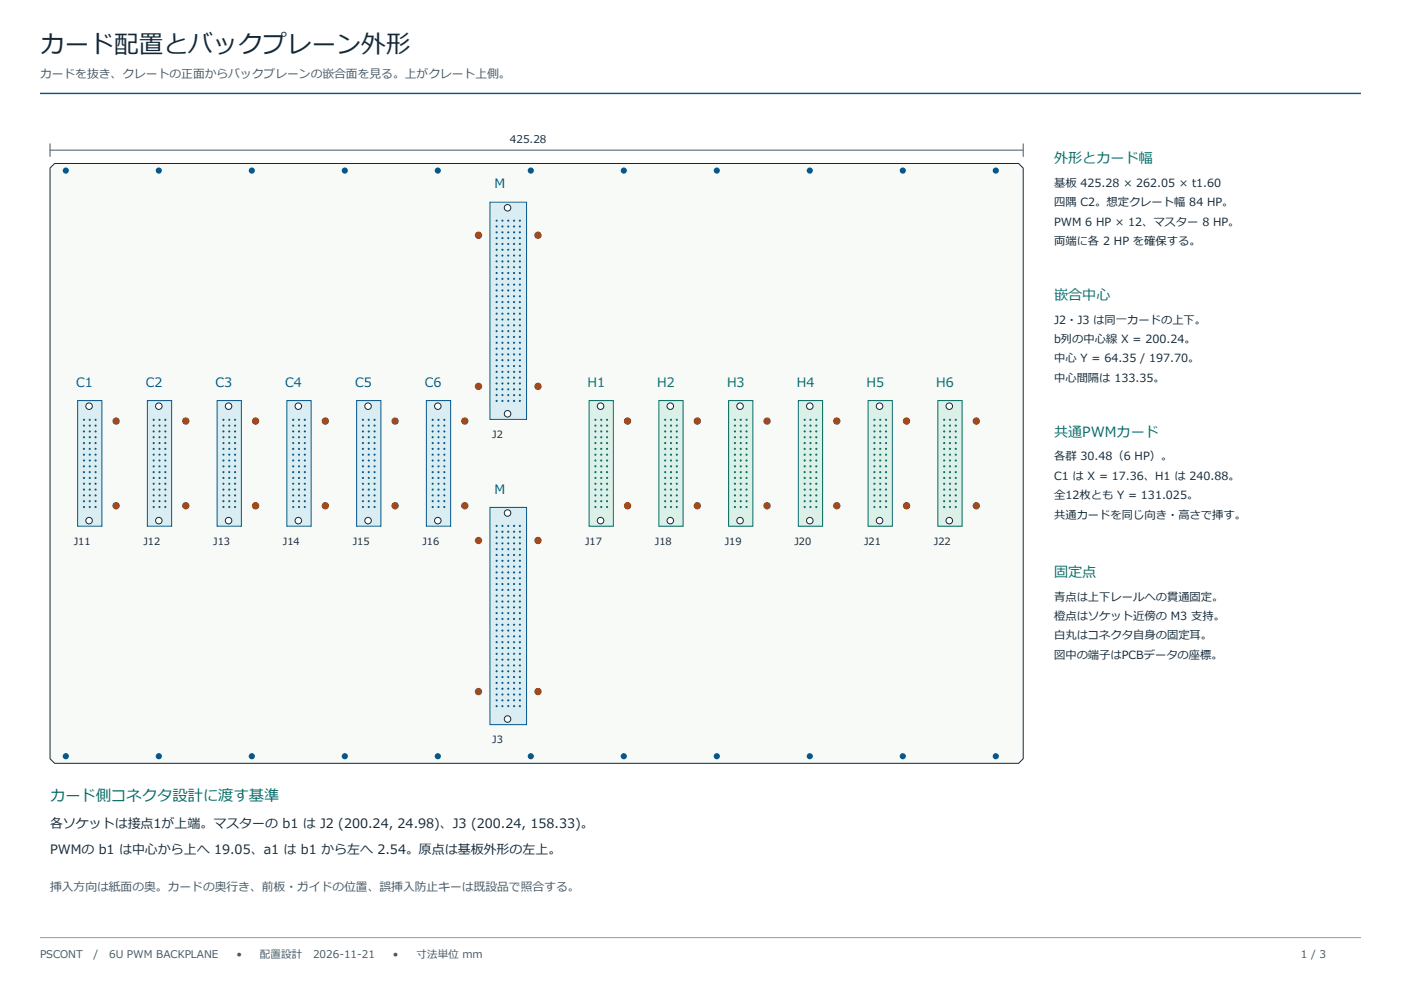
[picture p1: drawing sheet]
<svg xmlns="http://www.w3.org/2000/svg" width="420mm" height="297mm" viewBox="0 0 420 297" stroke-linecap="round" stroke-linejoin="round" font-family="sans-serif">
<defs><g id="words">
<text font-size="7.4" fill="#142938" x="12" y="16">カード配置とバックプレーン外形</text>
<text font-size="4.6" fill="#086e63" x="15" y="240">カード側コネクタ設計に渡す基準</text>
<g font-size="4.2" fill="#086e63">
<text x="316" y="49">外形とカード幅</text>
<text x="316" y="90">嵌合中心</text>
<text x="316" y="131">共通PWMカード</text>
<text x="316" y="173">固定点</text>
</g>
<g font-size="3.9" fill="#08578c">
<text x="148.2" y="56.5">M</text>
<text x="22.8" y="115.9">C1</text>
<text x="43.7" y="115.9">C2</text>
<text x="64.6" y="115.9">C3</text>
<text x="85.5" y="115.9">C4</text>
<text x="106.4" y="115.9">C5</text>
<text x="127.3" y="115.9">C6</text>
<text x="148.2" y="148">M</text>
</g>
<g font-size="3.9" fill="#086e63">
<text x="176.1" y="115.9">H1</text>
<text x="197" y="115.9">H2</text>
<text x="217.9" y="115.9">H3</text>
<text x="238.9" y="115.9">H4</text>
<text x="259.8" y="115.9">H5</text>
<text x="280.7" y="115.9">H6</text>
</g>
<g font-size="3.9" fill="#142938">
<text x="15" y="248">各ソケットは接点1が上端。マスターの b1 は J2 (200.24, 24.98)、J3 (200.24, 158.33)。</text>
<text x="15" y="256">PWMの b1 は中心から上へ 19.05、a1 は b1 から左へ 2.54。原点は基板外形の左上。</text>
</g>
<g font-size="3.5" fill="#455966">
<text x="12" y="23.5">カードを抜き、クレートの正面からバックプレーンの嵌合面を見る。上がクレート上側。</text>
<text x="15" y="267">挿入方向は紙面の奥。カードの奥行き、前板・ガイドの位置、誤挿入防止キーは既設品で照合する。</text>
</g>
<g font-size="3.4" fill="#142938">
<text x="316" y="56">基板 425.28 × 262.05 × t1.60</text>
<text x="316" y="61.8">四隅 C2。想定クレート幅 84 HP。</text>
<text x="316" y="67.6">PWM 6 HP × 12、マスター 8 HP。</text>
<text x="316" y="73.4">両端に各 2 HP を確保する。</text>
<text x="316" y="97">J2・J3 は同一カードの上下。</text>
<text x="316" y="102.8">b列の中心線 X = 200.24。</text>
<text x="316" y="108.6">中心 Y = 64.35 / 197.70。</text>
<text x="316" y="114.4">中心間隔は 133.35。</text>
<text x="316" y="138">各群 30.48（6 HP）。</text>
<text x="316" y="143.8">C1 は X = 17.36、H1 は 240.88。</text>
<text x="316" y="149.6">全12枚とも Y = 131.025。</text>
<text x="316" y="155.4">共通カードを同じ向き・高さで挿す。</text>
<text x="316" y="180">青点は上下レールへの貫通固定。</text>
<text x="316" y="185.8">橙点はソケット近傍の M3 支持。</text>
<text x="316" y="191.6">白丸はコネクタ自身の固定耳。</text>
<text x="316" y="197.4">図中の端子はPCBデータの座標。</text>
</g>
<text font-size="3.2" fill="#142938" x="152.9" y="43">425.28</text>
<g font-size="3.2" fill="#455966">
<text x="12" y="287">PSCONT</text>
<text x="28.1" y="287">/</text>
<text x="32.7" y="287">6U PWM BACKPLANE</text>
<text x="70.9" y="287">•</text>
<text x="77.9" y="287">配置設計</text>
<text x="93.9" y="287">2026‒11‒21</text>
<text x="117.8" y="287">•</text>
<text x="124.9" y="287">寸法単位 mm</text>
<text x="390" y="287">1 / 3</text>
</g>
<g font-size="3" fill="#142938">
<text x="147.6" y="131.2">J2</text>
<text x="22.1" y="163.2">J11</text>
<text x="43" y="163.2">J12</text>
<text x="63.9" y="163.2">J13</text>
<text x="84.8" y="163.2">J14</text>
<text x="105.7" y="163.2">J15</text>
<text x="126.7" y="163.2">J16</text>
<text x="175.4" y="163.2">J17</text>
<text x="196.4" y="163.2">J18</text>
<text x="217.3" y="163.2">J19</text>
<text x="238.2" y="163.2">J20</text>
<text x="259.1" y="163.2">J21</text>
<text x="280" y="163.2">J22</text>
<text x="147.6" y="222.7">J3</text>
</g>
</g></defs>
<path d="M12 28h396" fill="none" stroke="#08578c" stroke-width=".42"/>
<path d="M12 281h396" fill="none" stroke="#8c9ea3" stroke-width=".3"/>
<path d="M15 50.4l1.4-1.4h289l1.3 1.4v177l-1.3 1.4h-289l-1.4-1.4z" fill="#f7faf7" stroke="#142938" stroke-width=".3"/>
<path d="M15 45h291.7M15 43v4M306.7 43v4" fill="none" stroke="#455966" stroke-width=".3"/>
<g fill="#08578c">
<circle cx="19.7" cy="51.1" r=".93"/>
<circle cx="19.7" cy="226.6" r=".93"/>
<circle cx="47.6" cy="51.1" r=".93"/>
<circle cx="47.6" cy="226.6" r=".93"/>
<circle cx="75.5" cy="51.1" r=".93"/>
<circle cx="75.5" cy="226.6" r=".93"/>
<circle cx="103.4" cy="51.1" r=".93"/>
<circle cx="103.4" cy="226.6" r=".93"/>
<circle cx="131.2" cy="51.1" r=".93"/>
<circle cx="131.2" cy="226.6" r=".93"/>
<circle cx="159.1" cy="51.1" r=".93"/>
<circle cx="159.1" cy="226.6" r=".93"/>
<circle cx="187" cy="51.1" r=".93"/>
<circle cx="187" cy="226.6" r=".93"/>
<circle cx="214.9" cy="51.1" r=".93"/>
<circle cx="214.9" cy="226.6" r=".93"/>
<circle cx="242.8" cy="51.1" r=".93"/>
<circle cx="242.8" cy="226.6" r=".93"/>
<circle cx="270.6" cy="51.1" r=".93"/>
<circle cx="270.6" cy="226.6" r=".93"/>
<circle cx="298.5" cy="51.1" r=".93"/>
<circle cx="298.5" cy="226.6" r=".93"/>
</g>
<g fill="#a64514">
<circle cx="34.8" cy="126.2" r="1.1"/>
<circle cx="34.8" cy="151.6" r="1.1"/>
<circle cx="55.7" cy="126.2" r="1.1"/>
<circle cx="55.7" cy="151.6" r="1.1"/>
<circle cx="76.6" cy="126.2" r="1.1"/>
<circle cx="76.6" cy="151.6" r="1.1"/>
<circle cx="97.5" cy="126.2" r="1.1"/>
<circle cx="97.5" cy="151.6" r="1.1"/>
<circle cx="118.4" cy="126.2" r="1.1"/>
<circle cx="118.4" cy="151.6" r="1.1"/>
<circle cx="139.3" cy="126.2" r="1.1"/>
<circle cx="139.3" cy="151.6" r="1.1"/>
<circle cx="188.1" cy="126.2" r="1.1"/>
<circle cx="188.1" cy="151.6" r="1.1"/>
<circle cx="209" cy="126.2" r="1.1"/>
<circle cx="209" cy="151.6" r="1.1"/>
<circle cx="230" cy="126.2" r="1.1"/>
<circle cx="230" cy="151.6" r="1.1"/>
<circle cx="250.9" cy="126.2" r="1.1"/>
<circle cx="250.9" cy="151.6" r="1.1"/>
<circle cx="271.8" cy="126.2" r="1.1"/>
<circle cx="271.8" cy="151.6" r="1.1"/>
<circle cx="292.7" cy="126.2" r="1.1"/>
<circle cx="292.7" cy="151.6" r="1.1"/>
<circle cx="143.4" cy="70.5" r="1.1"/>
<circle cx="143.4" cy="115.8" r="1.1"/>
<circle cx="161.3" cy="70.5" r="1.1"/>
<circle cx="161.3" cy="115.8" r="1.1"/>
<circle cx="143.4" cy="162" r="1.1"/>
<circle cx="143.4" cy="207.3" r="1.1"/>
<circle cx="161.3" cy="162" r="1.1"/>
<circle cx="161.3" cy="207.3" r="1.1"/>
</g>
<path d="M23.3 120.1h7.2v37.6h-7.2z" fill="#d9edf2" stroke="#08578c" stroke-width=".3"/>
<g fill="#08578c">
<circle cx="25.2" cy="125.8" r=".32"/>
<circle cx="25.2" cy="127.6" r=".32"/>
<circle cx="25.2" cy="129.3" r=".32"/>
<circle cx="25.2" cy="131" r=".32"/>
<circle cx="25.2" cy="132.8" r=".32"/>
<circle cx="25.2" cy="134.5" r=".32"/>
<circle cx="25.2" cy="136.3" r=".32"/>
<circle cx="25.2" cy="138" r=".32"/>
<circle cx="25.2" cy="139.8" r=".32"/>
<circle cx="25.2" cy="141.5" r=".32"/>
<circle cx="25.2" cy="143.2" r=".32"/>
<circle cx="25.2" cy="145" r=".32"/>
<circle cx="25.2" cy="146.7" r=".32"/>
<circle cx="25.2" cy="148.5" r=".32"/>
<circle cx="25.2" cy="150.2" r=".32"/>
<circle cx="25.2" cy="152" r=".32"/>
<circle cx="26.9" cy="125.8" r=".32"/>
<circle cx="26.9" cy="127.6" r=".32"/>
<circle cx="26.9" cy="129.3" r=".32"/>
<circle cx="26.9" cy="131" r=".32"/>
<circle cx="26.9" cy="132.8" r=".32"/>
<circle cx="26.9" cy="134.5" r=".32"/>
<circle cx="26.9" cy="136.3" r=".32"/>
<circle cx="26.9" cy="138" r=".32"/>
<circle cx="26.9" cy="139.8" r=".32"/>
<circle cx="26.9" cy="141.5" r=".32"/>
<circle cx="26.9" cy="143.2" r=".32"/>
<circle cx="26.9" cy="145" r=".32"/>
<circle cx="26.9" cy="146.7" r=".32"/>
<circle cx="26.9" cy="148.5" r=".32"/>
<circle cx="26.9" cy="150.2" r=".32"/>
<circle cx="26.9" cy="152" r=".32"/>
<circle cx="28.7" cy="125.8" r=".32"/>
<circle cx="28.7" cy="127.6" r=".32"/>
<circle cx="28.7" cy="129.3" r=".32"/>
<circle cx="28.7" cy="131" r=".32"/>
<circle cx="28.7" cy="132.8" r=".32"/>
<circle cx="28.7" cy="134.5" r=".32"/>
<circle cx="28.7" cy="136.3" r=".32"/>
<circle cx="28.7" cy="138" r=".32"/>
<circle cx="28.7" cy="139.8" r=".32"/>
<circle cx="28.7" cy="141.5" r=".32"/>
<circle cx="28.7" cy="143.2" r=".32"/>
<circle cx="28.7" cy="145" r=".32"/>
<circle cx="28.7" cy="146.7" r=".32"/>
<circle cx="28.7" cy="148.5" r=".32"/>
<circle cx="28.7" cy="150.2" r=".32"/>
<circle cx="28.7" cy="152" r=".32"/>
</g>
<path d="M44.2 120.1h7.3v37.6h-7.3z" fill="#d9edf2" stroke="#08578c" stroke-width=".3"/>
<g fill="#08578c">
<circle cx="46.1" cy="125.8" r=".32"/>
<circle cx="46.1" cy="127.6" r=".32"/>
<circle cx="46.1" cy="129.3" r=".32"/>
<circle cx="46.1" cy="131" r=".32"/>
<circle cx="46.1" cy="132.8" r=".32"/>
<circle cx="46.1" cy="134.5" r=".32"/>
<circle cx="46.1" cy="136.3" r=".32"/>
<circle cx="46.1" cy="138" r=".32"/>
<circle cx="46.1" cy="139.8" r=".32"/>
<circle cx="46.1" cy="141.5" r=".32"/>
<circle cx="46.1" cy="143.2" r=".32"/>
<circle cx="46.1" cy="145" r=".32"/>
<circle cx="46.1" cy="146.7" r=".32"/>
<circle cx="46.1" cy="148.5" r=".32"/>
<circle cx="46.1" cy="150.2" r=".32"/>
<circle cx="46.1" cy="152" r=".32"/>
<circle cx="47.8" cy="125.8" r=".32"/>
<circle cx="47.8" cy="127.6" r=".32"/>
<circle cx="47.8" cy="129.3" r=".32"/>
<circle cx="47.8" cy="131" r=".32"/>
<circle cx="47.8" cy="132.8" r=".32"/>
<circle cx="47.8" cy="134.5" r=".32"/>
<circle cx="47.8" cy="136.3" r=".32"/>
<circle cx="47.8" cy="138" r=".32"/>
<circle cx="47.8" cy="139.8" r=".32"/>
<circle cx="47.8" cy="141.5" r=".32"/>
<circle cx="47.8" cy="143.2" r=".32"/>
<circle cx="47.8" cy="145" r=".32"/>
<circle cx="47.8" cy="146.7" r=".32"/>
<circle cx="47.8" cy="148.5" r=".32"/>
<circle cx="47.8" cy="150.2" r=".32"/>
<circle cx="47.8" cy="152" r=".32"/>
<circle cx="49.6" cy="125.8" r=".32"/>
<circle cx="49.6" cy="127.6" r=".32"/>
<circle cx="49.6" cy="129.3" r=".32"/>
<circle cx="49.6" cy="131" r=".32"/>
<circle cx="49.6" cy="132.8" r=".32"/>
<circle cx="49.6" cy="134.5" r=".32"/>
<circle cx="49.6" cy="136.3" r=".32"/>
<circle cx="49.6" cy="138" r=".32"/>
<circle cx="49.6" cy="139.8" r=".32"/>
<circle cx="49.6" cy="141.5" r=".32"/>
<circle cx="49.6" cy="143.2" r=".32"/>
<circle cx="49.6" cy="145" r=".32"/>
<circle cx="49.6" cy="146.7" r=".32"/>
<circle cx="49.6" cy="148.5" r=".32"/>
<circle cx="49.6" cy="150.2" r=".32"/>
<circle cx="49.6" cy="152" r=".32"/>
</g>
<path d="M65.1 120.1h7.3v37.6h-7.3z" fill="#d9edf2" stroke="#08578c" stroke-width=".3"/>
<g fill="#08578c">
<circle cx="67" cy="125.8" r=".32"/>
<circle cx="67" cy="127.6" r=".32"/>
<circle cx="67" cy="129.3" r=".32"/>
<circle cx="67" cy="131" r=".32"/>
<circle cx="67" cy="132.8" r=".32"/>
<circle cx="67" cy="134.5" r=".32"/>
<circle cx="67" cy="136.3" r=".32"/>
<circle cx="67" cy="138" r=".32"/>
<circle cx="67" cy="139.8" r=".32"/>
<circle cx="67" cy="141.5" r=".32"/>
<circle cx="67" cy="143.2" r=".32"/>
<circle cx="67" cy="145" r=".32"/>
<circle cx="67" cy="146.7" r=".32"/>
<circle cx="67" cy="148.5" r=".32"/>
<circle cx="67" cy="150.2" r=".32"/>
<circle cx="67" cy="152" r=".32"/>
<circle cx="68.7" cy="125.8" r=".32"/>
<circle cx="68.7" cy="127.6" r=".32"/>
<circle cx="68.7" cy="129.3" r=".32"/>
<circle cx="68.7" cy="131" r=".32"/>
<circle cx="68.7" cy="132.8" r=".32"/>
<circle cx="68.7" cy="134.5" r=".32"/>
<circle cx="68.7" cy="136.3" r=".32"/>
<circle cx="68.7" cy="138" r=".32"/>
<circle cx="68.7" cy="139.8" r=".32"/>
<circle cx="68.7" cy="141.5" r=".32"/>
<circle cx="68.7" cy="143.2" r=".32"/>
<circle cx="68.7" cy="145" r=".32"/>
<circle cx="68.7" cy="146.7" r=".32"/>
<circle cx="68.7" cy="148.5" r=".32"/>
<circle cx="68.7" cy="150.2" r=".32"/>
<circle cx="68.7" cy="152" r=".32"/>
<circle cx="70.5" cy="125.8" r=".32"/>
<circle cx="70.5" cy="127.6" r=".32"/>
<circle cx="70.5" cy="129.3" r=".32"/>
<circle cx="70.5" cy="131" r=".32"/>
<circle cx="70.5" cy="132.8" r=".32"/>
<circle cx="70.5" cy="134.5" r=".32"/>
<circle cx="70.5" cy="136.3" r=".32"/>
<circle cx="70.5" cy="138" r=".32"/>
<circle cx="70.5" cy="139.8" r=".32"/>
<circle cx="70.5" cy="141.5" r=".32"/>
<circle cx="70.5" cy="143.2" r=".32"/>
<circle cx="70.5" cy="145" r=".32"/>
<circle cx="70.5" cy="146.7" r=".32"/>
<circle cx="70.5" cy="148.5" r=".32"/>
<circle cx="70.5" cy="150.2" r=".32"/>
<circle cx="70.5" cy="152" r=".32"/>
</g>
<path d="M86 120.1h7.3v37.6h-7.3z" fill="#d9edf2" stroke="#08578c" stroke-width=".3"/>
<g fill="#08578c">
<circle cx="87.9" cy="125.8" r=".32"/>
<circle cx="87.9" cy="127.6" r=".32"/>
<circle cx="87.9" cy="129.3" r=".32"/>
<circle cx="87.9" cy="131" r=".32"/>
<circle cx="87.9" cy="132.8" r=".32"/>
<circle cx="87.9" cy="134.5" r=".32"/>
<circle cx="87.9" cy="136.3" r=".32"/>
<circle cx="87.9" cy="138" r=".32"/>
<circle cx="87.9" cy="139.8" r=".32"/>
<circle cx="87.9" cy="141.5" r=".32"/>
<circle cx="87.9" cy="143.2" r=".32"/>
<circle cx="87.9" cy="145" r=".32"/>
<circle cx="87.9" cy="146.7" r=".32"/>
<circle cx="87.9" cy="148.5" r=".32"/>
<circle cx="87.9" cy="150.2" r=".32"/>
<circle cx="87.9" cy="152" r=".32"/>
<circle cx="89.6" cy="125.8" r=".32"/>
<circle cx="89.6" cy="127.6" r=".32"/>
<circle cx="89.6" cy="129.3" r=".32"/>
<circle cx="89.6" cy="131" r=".32"/>
<circle cx="89.6" cy="132.8" r=".32"/>
<circle cx="89.6" cy="134.5" r=".32"/>
<circle cx="89.6" cy="136.3" r=".32"/>
<circle cx="89.6" cy="138" r=".32"/>
<circle cx="89.6" cy="139.8" r=".32"/>
<circle cx="89.6" cy="141.5" r=".32"/>
<circle cx="89.6" cy="143.2" r=".32"/>
<circle cx="89.6" cy="145" r=".32"/>
<circle cx="89.6" cy="146.7" r=".32"/>
<circle cx="89.6" cy="148.5" r=".32"/>
<circle cx="89.6" cy="150.2" r=".32"/>
<circle cx="89.6" cy="152" r=".32"/>
<circle cx="91.4" cy="125.8" r=".32"/>
<circle cx="91.4" cy="127.6" r=".32"/>
<circle cx="91.4" cy="129.3" r=".32"/>
<circle cx="91.4" cy="131" r=".32"/>
<circle cx="91.4" cy="132.8" r=".32"/>
<circle cx="91.4" cy="134.5" r=".32"/>
<circle cx="91.4" cy="136.3" r=".32"/>
<circle cx="91.4" cy="138" r=".32"/>
<circle cx="91.4" cy="139.8" r=".32"/>
<circle cx="91.4" cy="141.5" r=".32"/>
<circle cx="91.4" cy="143.2" r=".32"/>
<circle cx="91.4" cy="145" r=".32"/>
<circle cx="91.4" cy="146.7" r=".32"/>
<circle cx="91.4" cy="148.5" r=".32"/>
<circle cx="91.4" cy="150.2" r=".32"/>
<circle cx="91.4" cy="152" r=".32"/>
</g>
<path d="M106.9 120.1h7.3v37.6h-7.3z" fill="#d9edf2" stroke="#08578c" stroke-width=".3"/>
<g fill="#08578c">
<circle cx="108.8" cy="125.8" r=".32"/>
<circle cx="108.8" cy="127.6" r=".32"/>
<circle cx="108.8" cy="129.3" r=".32"/>
<circle cx="108.8" cy="131" r=".32"/>
<circle cx="108.8" cy="132.8" r=".32"/>
<circle cx="108.8" cy="134.5" r=".32"/>
<circle cx="108.8" cy="136.3" r=".32"/>
<circle cx="108.8" cy="138" r=".32"/>
<circle cx="108.8" cy="139.8" r=".32"/>
<circle cx="108.8" cy="141.5" r=".32"/>
<circle cx="108.8" cy="143.2" r=".32"/>
<circle cx="108.8" cy="145" r=".32"/>
<circle cx="108.8" cy="146.7" r=".32"/>
<circle cx="108.8" cy="148.5" r=".32"/>
<circle cx="108.8" cy="150.2" r=".32"/>
<circle cx="108.8" cy="152" r=".32"/>
<circle cx="110.5" cy="125.8" r=".32"/>
<circle cx="110.5" cy="127.6" r=".32"/>
<circle cx="110.5" cy="129.3" r=".32"/>
<circle cx="110.5" cy="131" r=".32"/>
<circle cx="110.5" cy="132.8" r=".32"/>
<circle cx="110.5" cy="134.5" r=".32"/>
<circle cx="110.5" cy="136.3" r=".32"/>
<circle cx="110.5" cy="138" r=".32"/>
<circle cx="110.5" cy="139.8" r=".32"/>
<circle cx="110.5" cy="141.5" r=".32"/>
<circle cx="110.5" cy="143.2" r=".32"/>
<circle cx="110.5" cy="145" r=".32"/>
<circle cx="110.5" cy="146.7" r=".32"/>
<circle cx="110.5" cy="148.5" r=".32"/>
<circle cx="110.5" cy="150.2" r=".32"/>
<circle cx="110.5" cy="152" r=".32"/>
<circle cx="112.3" cy="125.8" r=".32"/>
<circle cx="112.3" cy="127.6" r=".32"/>
<circle cx="112.3" cy="129.3" r=".32"/>
<circle cx="112.3" cy="131" r=".32"/>
<circle cx="112.3" cy="132.8" r=".32"/>
<circle cx="112.3" cy="134.5" r=".32"/>
<circle cx="112.3" cy="136.3" r=".32"/>
<circle cx="112.3" cy="138" r=".32"/>
<circle cx="112.3" cy="139.8" r=".32"/>
<circle cx="112.3" cy="141.5" r=".32"/>
<circle cx="112.3" cy="143.2" r=".32"/>
<circle cx="112.3" cy="145" r=".32"/>
<circle cx="112.3" cy="146.7" r=".32"/>
<circle cx="112.3" cy="148.5" r=".32"/>
<circle cx="112.3" cy="150.2" r=".32"/>
<circle cx="112.3" cy="152" r=".32"/>
</g>
<path d="M127.8 120.1h7.3v37.6h-7.3z" fill="#d9edf2" stroke="#08578c" stroke-width=".3"/>
<g fill="#08578c">
<circle cx="129.7" cy="125.8" r=".32"/>
<circle cx="129.7" cy="127.6" r=".32"/>
<circle cx="129.7" cy="129.3" r=".32"/>
<circle cx="129.7" cy="131" r=".32"/>
<circle cx="129.7" cy="132.8" r=".32"/>
<circle cx="129.7" cy="134.5" r=".32"/>
<circle cx="129.7" cy="136.3" r=".32"/>
<circle cx="129.7" cy="138" r=".32"/>
<circle cx="129.7" cy="139.8" r=".32"/>
<circle cx="129.7" cy="141.5" r=".32"/>
<circle cx="129.7" cy="143.2" r=".32"/>
<circle cx="129.7" cy="145" r=".32"/>
<circle cx="129.7" cy="146.7" r=".32"/>
<circle cx="129.7" cy="148.5" r=".32"/>
<circle cx="129.7" cy="150.2" r=".32"/>
<circle cx="129.7" cy="152" r=".32"/>
<circle cx="131.5" cy="125.8" r=".32"/>
<circle cx="131.5" cy="127.6" r=".32"/>
<circle cx="131.5" cy="129.3" r=".32"/>
<circle cx="131.5" cy="131" r=".32"/>
<circle cx="131.5" cy="132.8" r=".32"/>
<circle cx="131.5" cy="134.5" r=".32"/>
<circle cx="131.5" cy="136.3" r=".32"/>
<circle cx="131.5" cy="138" r=".32"/>
<circle cx="131.5" cy="139.8" r=".32"/>
<circle cx="131.5" cy="141.5" r=".32"/>
<circle cx="131.5" cy="143.2" r=".32"/>
<circle cx="131.5" cy="145" r=".32"/>
<circle cx="131.5" cy="146.7" r=".32"/>
<circle cx="131.5" cy="148.5" r=".32"/>
<circle cx="131.5" cy="150.2" r=".32"/>
<circle cx="131.5" cy="152" r=".32"/>
<circle cx="133.2" cy="125.8" r=".32"/>
<circle cx="133.2" cy="127.6" r=".32"/>
<circle cx="133.2" cy="129.3" r=".32"/>
<circle cx="133.2" cy="131" r=".32"/>
<circle cx="133.2" cy="132.8" r=".32"/>
<circle cx="133.2" cy="134.5" r=".32"/>
<circle cx="133.2" cy="136.3" r=".32"/>
<circle cx="133.2" cy="138" r=".32"/>
<circle cx="133.2" cy="139.8" r=".32"/>
<circle cx="133.2" cy="141.5" r=".32"/>
<circle cx="133.2" cy="143.2" r=".32"/>
<circle cx="133.2" cy="145" r=".32"/>
<circle cx="133.2" cy="146.7" r=".32"/>
<circle cx="133.2" cy="148.5" r=".32"/>
<circle cx="133.2" cy="150.2" r=".32"/>
<circle cx="133.2" cy="152" r=".32"/>
</g>
<path d="M176.6 120.1h7.3v37.6h-7.3z" fill="#dbf0e6" stroke="#086e63" stroke-width=".3"/>
<g fill="#086e63">
<circle cx="178.5" cy="125.8" r=".32"/>
<circle cx="178.5" cy="127.6" r=".32"/>
<circle cx="178.5" cy="129.3" r=".32"/>
<circle cx="178.5" cy="131" r=".32"/>
<circle cx="178.5" cy="132.8" r=".32"/>
<circle cx="178.5" cy="134.5" r=".32"/>
<circle cx="178.5" cy="136.3" r=".32"/>
<circle cx="178.5" cy="138" r=".32"/>
<circle cx="178.5" cy="139.8" r=".32"/>
<circle cx="178.5" cy="141.5" r=".32"/>
<circle cx="178.5" cy="143.2" r=".32"/>
<circle cx="178.5" cy="145" r=".32"/>
<circle cx="178.5" cy="146.7" r=".32"/>
<circle cx="178.5" cy="148.5" r=".32"/>
<circle cx="178.5" cy="150.2" r=".32"/>
<circle cx="178.5" cy="152" r=".32"/>
<circle cx="180.2" cy="125.8" r=".32"/>
<circle cx="180.2" cy="127.6" r=".32"/>
<circle cx="180.2" cy="129.3" r=".32"/>
<circle cx="180.2" cy="131" r=".32"/>
<circle cx="180.2" cy="132.8" r=".32"/>
<circle cx="180.2" cy="134.5" r=".32"/>
<circle cx="180.2" cy="136.3" r=".32"/>
<circle cx="180.2" cy="138" r=".32"/>
<circle cx="180.2" cy="139.8" r=".32"/>
<circle cx="180.2" cy="141.5" r=".32"/>
<circle cx="180.2" cy="143.2" r=".32"/>
<circle cx="180.2" cy="145" r=".32"/>
<circle cx="180.2" cy="146.7" r=".32"/>
<circle cx="180.2" cy="148.5" r=".32"/>
<circle cx="180.2" cy="150.2" r=".32"/>
<circle cx="180.2" cy="152" r=".32"/>
<circle cx="182" cy="125.8" r=".32"/>
<circle cx="182" cy="127.6" r=".32"/>
<circle cx="182" cy="129.3" r=".32"/>
<circle cx="182" cy="131" r=".32"/>
<circle cx="182" cy="132.8" r=".32"/>
<circle cx="182" cy="134.5" r=".32"/>
<circle cx="182" cy="136.3" r=".32"/>
<circle cx="182" cy="138" r=".32"/>
<circle cx="182" cy="139.8" r=".32"/>
<circle cx="182" cy="141.5" r=".32"/>
<circle cx="182" cy="143.2" r=".32"/>
<circle cx="182" cy="145" r=".32"/>
<circle cx="182" cy="146.7" r=".32"/>
<circle cx="182" cy="148.5" r=".32"/>
<circle cx="182" cy="150.2" r=".32"/>
<circle cx="182" cy="152" r=".32"/>
</g>
<path d="M197.5 120.1h7.3v37.6h-7.3z" fill="#dbf0e6" stroke="#086e63" stroke-width=".3"/>
<g fill="#086e63">
<circle cx="199.4" cy="125.8" r=".32"/>
<circle cx="199.4" cy="127.6" r=".32"/>
<circle cx="199.4" cy="129.3" r=".32"/>
<circle cx="199.4" cy="131" r=".32"/>
<circle cx="199.4" cy="132.8" r=".32"/>
<circle cx="199.4" cy="134.5" r=".32"/>
<circle cx="199.4" cy="136.3" r=".32"/>
<circle cx="199.4" cy="138" r=".32"/>
<circle cx="199.4" cy="139.8" r=".32"/>
<circle cx="199.4" cy="141.5" r=".32"/>
<circle cx="199.4" cy="143.2" r=".32"/>
<circle cx="199.4" cy="145" r=".32"/>
<circle cx="199.4" cy="146.7" r=".32"/>
<circle cx="199.4" cy="148.5" r=".32"/>
<circle cx="199.4" cy="150.2" r=".32"/>
<circle cx="199.4" cy="152" r=".32"/>
<circle cx="201.2" cy="125.8" r=".32"/>
<circle cx="201.2" cy="127.6" r=".32"/>
<circle cx="201.2" cy="129.3" r=".32"/>
<circle cx="201.2" cy="131" r=".32"/>
<circle cx="201.2" cy="132.8" r=".32"/>
<circle cx="201.2" cy="134.5" r=".32"/>
<circle cx="201.2" cy="136.3" r=".32"/>
<circle cx="201.2" cy="138" r=".32"/>
<circle cx="201.2" cy="139.8" r=".32"/>
<circle cx="201.2" cy="141.5" r=".32"/>
<circle cx="201.2" cy="143.2" r=".32"/>
<circle cx="201.2" cy="145" r=".32"/>
<circle cx="201.2" cy="146.7" r=".32"/>
<circle cx="201.2" cy="148.5" r=".32"/>
<circle cx="201.2" cy="150.2" r=".32"/>
<circle cx="201.2" cy="152" r=".32"/>
<circle cx="202.9" cy="125.8" r=".32"/>
<circle cx="202.9" cy="127.6" r=".32"/>
<circle cx="202.9" cy="129.3" r=".32"/>
<circle cx="202.9" cy="131" r=".32"/>
<circle cx="202.9" cy="132.8" r=".32"/>
<circle cx="202.9" cy="134.5" r=".32"/>
<circle cx="202.9" cy="136.3" r=".32"/>
<circle cx="202.9" cy="138" r=".32"/>
<circle cx="202.9" cy="139.8" r=".32"/>
<circle cx="202.9" cy="141.5" r=".32"/>
<circle cx="202.9" cy="143.2" r=".32"/>
<circle cx="202.9" cy="145" r=".32"/>
<circle cx="202.9" cy="146.7" r=".32"/>
<circle cx="202.9" cy="148.5" r=".32"/>
<circle cx="202.9" cy="150.2" r=".32"/>
<circle cx="202.9" cy="152" r=".32"/>
</g>
<path d="M218.4 120.1h7.3v37.6h-7.3z" fill="#dbf0e6" stroke="#086e63" stroke-width=".3"/>
<g fill="#086e63">
<circle cx="220.3" cy="125.8" r=".32"/>
<circle cx="220.3" cy="127.6" r=".32"/>
<circle cx="220.3" cy="129.3" r=".32"/>
<circle cx="220.3" cy="131" r=".32"/>
<circle cx="220.3" cy="132.8" r=".32"/>
<circle cx="220.3" cy="134.5" r=".32"/>
<circle cx="220.3" cy="136.3" r=".32"/>
<circle cx="220.3" cy="138" r=".32"/>
<circle cx="220.3" cy="139.8" r=".32"/>
<circle cx="220.3" cy="141.5" r=".32"/>
<circle cx="220.3" cy="143.2" r=".32"/>
<circle cx="220.3" cy="145" r=".32"/>
<circle cx="220.3" cy="146.7" r=".32"/>
<circle cx="220.3" cy="148.5" r=".32"/>
<circle cx="220.3" cy="150.2" r=".32"/>
<circle cx="220.3" cy="152" r=".32"/>
<circle cx="222.1" cy="125.8" r=".32"/>
<circle cx="222.1" cy="127.6" r=".32"/>
<circle cx="222.1" cy="129.3" r=".32"/>
<circle cx="222.1" cy="131" r=".32"/>
<circle cx="222.1" cy="132.8" r=".32"/>
<circle cx="222.1" cy="134.5" r=".32"/>
<circle cx="222.1" cy="136.3" r=".32"/>
<circle cx="222.1" cy="138" r=".32"/>
<circle cx="222.1" cy="139.8" r=".32"/>
<circle cx="222.1" cy="141.5" r=".32"/>
<circle cx="222.1" cy="143.2" r=".32"/>
<circle cx="222.1" cy="145" r=".32"/>
<circle cx="222.1" cy="146.7" r=".32"/>
<circle cx="222.1" cy="148.5" r=".32"/>
<circle cx="222.1" cy="150.2" r=".32"/>
<circle cx="222.1" cy="152" r=".32"/>
<circle cx="223.8" cy="125.8" r=".32"/>
<circle cx="223.8" cy="127.6" r=".32"/>
<circle cx="223.8" cy="129.3" r=".32"/>
<circle cx="223.8" cy="131" r=".32"/>
<circle cx="223.8" cy="132.8" r=".32"/>
<circle cx="223.8" cy="134.5" r=".32"/>
<circle cx="223.8" cy="136.3" r=".32"/>
<circle cx="223.8" cy="138" r=".32"/>
<circle cx="223.8" cy="139.8" r=".32"/>
<circle cx="223.8" cy="141.5" r=".32"/>
<circle cx="223.8" cy="143.2" r=".32"/>
<circle cx="223.8" cy="145" r=".32"/>
<circle cx="223.8" cy="146.7" r=".32"/>
<circle cx="223.8" cy="148.5" r=".32"/>
<circle cx="223.8" cy="150.2" r=".32"/>
<circle cx="223.8" cy="152" r=".32"/>
</g>
<path d="M239.3 120.1h7.3v37.6h-7.3z" fill="#dbf0e6" stroke="#086e63" stroke-width=".3"/>
<g fill="#086e63">
<circle cx="241.2" cy="125.8" r=".32"/>
<circle cx="241.2" cy="127.6" r=".32"/>
<circle cx="241.2" cy="129.3" r=".32"/>
<circle cx="241.2" cy="131" r=".32"/>
<circle cx="241.2" cy="132.8" r=".32"/>
<circle cx="241.2" cy="134.5" r=".32"/>
<circle cx="241.2" cy="136.3" r=".32"/>
<circle cx="241.2" cy="138" r=".32"/>
<circle cx="241.2" cy="139.8" r=".32"/>
<circle cx="241.2" cy="141.5" r=".32"/>
<circle cx="241.2" cy="143.2" r=".32"/>
<circle cx="241.2" cy="145" r=".32"/>
<circle cx="241.2" cy="146.7" r=".32"/>
<circle cx="241.2" cy="148.5" r=".32"/>
<circle cx="241.2" cy="150.2" r=".32"/>
<circle cx="241.2" cy="152" r=".32"/>
<circle cx="243" cy="125.8" r=".32"/>
<circle cx="243" cy="127.6" r=".32"/>
<circle cx="243" cy="129.3" r=".32"/>
<circle cx="243" cy="131" r=".32"/>
<circle cx="243" cy="132.8" r=".32"/>
<circle cx="243" cy="134.5" r=".32"/>
<circle cx="243" cy="136.3" r=".32"/>
<circle cx="243" cy="138" r=".32"/>
<circle cx="243" cy="139.8" r=".32"/>
<circle cx="243" cy="141.5" r=".32"/>
<circle cx="243" cy="143.2" r=".32"/>
<circle cx="243" cy="145" r=".32"/>
<circle cx="243" cy="146.7" r=".32"/>
<circle cx="243" cy="148.5" r=".32"/>
<circle cx="243" cy="150.2" r=".32"/>
<circle cx="243" cy="152" r=".32"/>
<circle cx="244.7" cy="125.8" r=".32"/>
<circle cx="244.7" cy="127.6" r=".32"/>
<circle cx="244.7" cy="129.3" r=".32"/>
<circle cx="244.7" cy="131" r=".32"/>
<circle cx="244.7" cy="132.8" r=".32"/>
<circle cx="244.7" cy="134.5" r=".32"/>
<circle cx="244.7" cy="136.3" r=".32"/>
<circle cx="244.7" cy="138" r=".32"/>
<circle cx="244.7" cy="139.8" r=".32"/>
<circle cx="244.7" cy="141.5" r=".32"/>
<circle cx="244.7" cy="143.2" r=".32"/>
<circle cx="244.7" cy="145" r=".32"/>
<circle cx="244.7" cy="146.7" r=".32"/>
<circle cx="244.7" cy="148.5" r=".32"/>
<circle cx="244.7" cy="150.2" r=".32"/>
<circle cx="244.7" cy="152" r=".32"/>
</g>
<path d="M260.2 120.1h7.3v37.6h-7.3z" fill="#dbf0e6" stroke="#086e63" stroke-width=".3"/>
<g fill="#086e63">
<circle cx="262.1" cy="125.8" r=".32"/>
<circle cx="262.1" cy="127.6" r=".32"/>
<circle cx="262.1" cy="129.3" r=".32"/>
<circle cx="262.1" cy="131" r=".32"/>
<circle cx="262.1" cy="132.8" r=".32"/>
<circle cx="262.1" cy="134.5" r=".32"/>
<circle cx="262.1" cy="136.3" r=".32"/>
<circle cx="262.1" cy="138" r=".32"/>
<circle cx="262.1" cy="139.8" r=".32"/>
<circle cx="262.1" cy="141.5" r=".32"/>
<circle cx="262.1" cy="143.2" r=".32"/>
<circle cx="262.1" cy="145" r=".32"/>
<circle cx="262.1" cy="146.7" r=".32"/>
<circle cx="262.1" cy="148.5" r=".32"/>
<circle cx="262.1" cy="150.2" r=".32"/>
<circle cx="262.1" cy="152" r=".32"/>
<circle cx="263.9" cy="125.8" r=".32"/>
<circle cx="263.9" cy="127.6" r=".32"/>
<circle cx="263.9" cy="129.3" r=".32"/>
<circle cx="263.9" cy="131" r=".32"/>
<circle cx="263.9" cy="132.8" r=".32"/>
<circle cx="263.9" cy="134.5" r=".32"/>
<circle cx="263.9" cy="136.3" r=".32"/>
<circle cx="263.9" cy="138" r=".32"/>
<circle cx="263.9" cy="139.8" r=".32"/>
<circle cx="263.9" cy="141.5" r=".32"/>
<circle cx="263.9" cy="143.2" r=".32"/>
<circle cx="263.9" cy="145" r=".32"/>
<circle cx="263.9" cy="146.7" r=".32"/>
<circle cx="263.9" cy="148.5" r=".32"/>
<circle cx="263.9" cy="150.2" r=".32"/>
<circle cx="263.9" cy="152" r=".32"/>
<circle cx="265.6" cy="125.8" r=".32"/>
<circle cx="265.6" cy="127.6" r=".32"/>
<circle cx="265.6" cy="129.3" r=".32"/>
<circle cx="265.6" cy="131" r=".32"/>
<circle cx="265.6" cy="132.8" r=".32"/>
<circle cx="265.6" cy="134.5" r=".32"/>
<circle cx="265.6" cy="136.3" r=".32"/>
<circle cx="265.6" cy="138" r=".32"/>
<circle cx="265.6" cy="139.8" r=".32"/>
<circle cx="265.6" cy="141.5" r=".32"/>
<circle cx="265.6" cy="143.2" r=".32"/>
<circle cx="265.6" cy="145" r=".32"/>
<circle cx="265.6" cy="146.7" r=".32"/>
<circle cx="265.6" cy="148.5" r=".32"/>
<circle cx="265.6" cy="150.2" r=".32"/>
<circle cx="265.6" cy="152" r=".32"/>
</g>
<path d="M281.2 120.1h7.2v37.6h-7.2z" fill="#dbf0e6" stroke="#086e63" stroke-width=".3"/>
<g fill="#086e63">
<circle cx="283" cy="125.8" r=".32"/>
<circle cx="283" cy="127.6" r=".32"/>
<circle cx="283" cy="129.3" r=".32"/>
<circle cx="283" cy="131" r=".32"/>
<circle cx="283" cy="132.8" r=".32"/>
<circle cx="283" cy="134.5" r=".32"/>
<circle cx="283" cy="136.3" r=".32"/>
<circle cx="283" cy="138" r=".32"/>
<circle cx="283" cy="139.8" r=".32"/>
<circle cx="283" cy="141.5" r=".32"/>
<circle cx="283" cy="143.2" r=".32"/>
<circle cx="283" cy="145" r=".32"/>
<circle cx="283" cy="146.7" r=".32"/>
<circle cx="283" cy="148.5" r=".32"/>
<circle cx="283" cy="150.2" r=".32"/>
<circle cx="283" cy="152" r=".32"/>
<circle cx="284.8" cy="125.8" r=".32"/>
<circle cx="284.8" cy="127.6" r=".32"/>
<circle cx="284.8" cy="129.3" r=".32"/>
<circle cx="284.8" cy="131" r=".32"/>
<circle cx="284.8" cy="132.8" r=".32"/>
<circle cx="284.8" cy="134.5" r=".32"/>
<circle cx="284.8" cy="136.3" r=".32"/>
<circle cx="284.8" cy="138" r=".32"/>
<circle cx="284.8" cy="139.8" r=".32"/>
<circle cx="284.8" cy="141.5" r=".32"/>
<circle cx="284.8" cy="143.2" r=".32"/>
<circle cx="284.8" cy="145" r=".32"/>
<circle cx="284.8" cy="146.7" r=".32"/>
<circle cx="284.8" cy="148.5" r=".32"/>
<circle cx="284.8" cy="150.2" r=".32"/>
<circle cx="284.8" cy="152" r=".32"/>
<circle cx="286.5" cy="125.8" r=".32"/>
<circle cx="286.5" cy="127.6" r=".32"/>
<circle cx="286.5" cy="129.3" r=".32"/>
<circle cx="286.5" cy="131" r=".32"/>
<circle cx="286.5" cy="132.8" r=".32"/>
<circle cx="286.5" cy="134.5" r=".32"/>
<circle cx="286.5" cy="136.3" r=".32"/>
<circle cx="286.5" cy="138" r=".32"/>
<circle cx="286.5" cy="139.8" r=".32"/>
<circle cx="286.5" cy="141.5" r=".32"/>
<circle cx="286.5" cy="143.2" r=".32"/>
<circle cx="286.5" cy="145" r=".32"/>
<circle cx="286.5" cy="146.7" r=".32"/>
<circle cx="286.5" cy="148.5" r=".32"/>
<circle cx="286.5" cy="150.2" r=".32"/>
<circle cx="286.5" cy="152" r=".32"/>
</g>
<path d="M146.9 60.6h11v65.1h-11z" fill="#d9edf2" stroke="#08578c" stroke-width=".3"/>
<g fill="#08578c">
<circle cx="148.9" cy="66.1" r=".32"/>
<circle cx="148.9" cy="67.9" r=".32"/>
<circle cx="148.9" cy="69.6" r=".32"/>
<circle cx="148.9" cy="71.4" r=".32"/>
<circle cx="148.9" cy="73.1" r=".32"/>
<circle cx="148.9" cy="74.8" r=".32"/>
<circle cx="148.9" cy="76.6" r=".32"/>
<circle cx="148.9" cy="78.3" r=".32"/>
<circle cx="148.9" cy="80.1" r=".32"/>
<circle cx="148.9" cy="81.8" r=".32"/>
<circle cx="148.9" cy="83.6" r=".32"/>
<circle cx="148.9" cy="85.3" r=".32"/>
<circle cx="148.9" cy="87" r=".32"/>
<circle cx="148.9" cy="88.8" r=".32"/>
<circle cx="148.9" cy="90.5" r=".32"/>
<circle cx="148.9" cy="92.3" r=".32"/>
<circle cx="148.9" cy="94" r=".32"/>
<circle cx="148.9" cy="95.8" r=".32"/>
<circle cx="148.9" cy="97.5" r=".32"/>
<circle cx="148.9" cy="99.2" r=".32"/>
<circle cx="148.9" cy="101" r=".32"/>
<circle cx="148.9" cy="102.7" r=".32"/>
<circle cx="148.9" cy="104.5" r=".32"/>
<circle cx="148.9" cy="106.2" r=".32"/>
<circle cx="148.9" cy="108" r=".32"/>
<circle cx="148.9" cy="109.7" r=".32"/>
<circle cx="148.9" cy="111.4" r=".32"/>
<circle cx="148.9" cy="113.2" r=".32"/>
<circle cx="148.9" cy="114.9" r=".32"/>
<circle cx="148.9" cy="116.7" r=".32"/>
<circle cx="148.9" cy="118.4" r=".32"/>
<circle cx="148.9" cy="120.2" r=".32"/>
<circle cx="150.6" cy="66.1" r=".32"/>
<circle cx="150.6" cy="67.9" r=".32"/>
<circle cx="150.6" cy="69.6" r=".32"/>
<circle cx="150.6" cy="71.4" r=".32"/>
<circle cx="150.6" cy="73.1" r=".32"/>
<circle cx="150.6" cy="74.8" r=".32"/>
<circle cx="150.6" cy="76.6" r=".32"/>
<circle cx="150.6" cy="78.3" r=".32"/>
<circle cx="150.6" cy="80.1" r=".32"/>
<circle cx="150.6" cy="81.8" r=".32"/>
<circle cx="150.6" cy="83.6" r=".32"/>
<circle cx="150.6" cy="85.3" r=".32"/>
<circle cx="150.6" cy="87" r=".32"/>
<circle cx="150.6" cy="88.8" r=".32"/>
<circle cx="150.6" cy="90.5" r=".32"/>
<circle cx="150.6" cy="92.3" r=".32"/>
<circle cx="150.6" cy="94" r=".32"/>
<circle cx="150.6" cy="95.8" r=".32"/>
<circle cx="150.6" cy="97.5" r=".32"/>
<circle cx="150.6" cy="99.2" r=".32"/>
<circle cx="150.6" cy="101" r=".32"/>
<circle cx="150.6" cy="102.7" r=".32"/>
<circle cx="150.6" cy="104.5" r=".32"/>
<circle cx="150.6" cy="106.2" r=".32"/>
<circle cx="150.6" cy="108" r=".32"/>
<circle cx="150.6" cy="109.7" r=".32"/>
<circle cx="150.6" cy="111.4" r=".32"/>
<circle cx="150.6" cy="113.2" r=".32"/>
<circle cx="150.6" cy="114.9" r=".32"/>
<circle cx="150.6" cy="116.7" r=".32"/>
<circle cx="150.6" cy="118.4" r=".32"/>
<circle cx="150.6" cy="120.2" r=".32"/>
<circle cx="152.4" cy="66.1" r=".32"/>
<circle cx="152.4" cy="67.9" r=".32"/>
<circle cx="152.4" cy="69.6" r=".32"/>
<circle cx="152.4" cy="71.4" r=".32"/>
<circle cx="152.4" cy="73.1" r=".32"/>
<circle cx="152.4" cy="74.8" r=".32"/>
<circle cx="152.4" cy="76.6" r=".32"/>
<circle cx="152.4" cy="78.3" r=".32"/>
<circle cx="152.4" cy="80.1" r=".32"/>
<circle cx="152.4" cy="81.8" r=".32"/>
<circle cx="152.4" cy="83.6" r=".32"/>
<circle cx="152.4" cy="85.3" r=".32"/>
<circle cx="152.4" cy="87" r=".32"/>
<circle cx="152.4" cy="88.8" r=".32"/>
<circle cx="152.4" cy="90.5" r=".32"/>
<circle cx="152.4" cy="92.3" r=".32"/>
<circle cx="152.4" cy="94" r=".32"/>
<circle cx="152.4" cy="95.8" r=".32"/>
<circle cx="152.4" cy="97.5" r=".32"/>
<circle cx="152.4" cy="99.2" r=".32"/>
<circle cx="152.4" cy="101" r=".32"/>
<circle cx="152.4" cy="102.7" r=".32"/>
<circle cx="152.4" cy="104.5" r=".32"/>
<circle cx="152.4" cy="106.2" r=".32"/>
<circle cx="152.4" cy="108" r=".32"/>
<circle cx="152.4" cy="109.7" r=".32"/>
<circle cx="152.4" cy="111.4" r=".32"/>
<circle cx="152.4" cy="113.2" r=".32"/>
<circle cx="152.4" cy="114.9" r=".32"/>
<circle cx="152.4" cy="116.7" r=".32"/>
<circle cx="152.4" cy="118.4" r=".32"/>
<circle cx="152.4" cy="120.2" r=".32"/>
<circle cx="154.1" cy="66.1" r=".32"/>
<circle cx="154.1" cy="67.9" r=".32"/>
<circle cx="154.1" cy="69.6" r=".32"/>
<circle cx="154.1" cy="71.4" r=".32"/>
<circle cx="154.1" cy="73.1" r=".32"/>
<circle cx="154.1" cy="74.8" r=".32"/>
<circle cx="154.1" cy="76.6" r=".32"/>
<circle cx="154.1" cy="78.3" r=".32"/>
<circle cx="154.1" cy="80.1" r=".32"/>
<circle cx="154.1" cy="81.8" r=".32"/>
<circle cx="154.1" cy="83.6" r=".32"/>
<circle cx="154.1" cy="85.3" r=".32"/>
<circle cx="154.1" cy="87" r=".32"/>
<circle cx="154.1" cy="88.8" r=".32"/>
<circle cx="154.1" cy="90.5" r=".32"/>
<circle cx="154.1" cy="92.3" r=".32"/>
<circle cx="154.1" cy="94" r=".32"/>
<circle cx="154.1" cy="95.8" r=".32"/>
<circle cx="154.1" cy="97.5" r=".32"/>
<circle cx="154.1" cy="99.2" r=".32"/>
<circle cx="154.1" cy="101" r=".32"/>
<circle cx="154.1" cy="102.7" r=".32"/>
<circle cx="154.1" cy="104.5" r=".32"/>
<circle cx="154.1" cy="106.2" r=".32"/>
<circle cx="154.1" cy="108" r=".32"/>
<circle cx="154.1" cy="109.7" r=".32"/>
<circle cx="154.1" cy="111.4" r=".32"/>
<circle cx="154.1" cy="113.2" r=".32"/>
<circle cx="154.1" cy="114.9" r=".32"/>
<circle cx="154.1" cy="116.7" r=".32"/>
<circle cx="154.1" cy="118.4" r=".32"/>
<circle cx="154.1" cy="120.2" r=".32"/>
<circle cx="155.8" cy="66.1" r=".32"/>
<circle cx="155.8" cy="67.9" r=".32"/>
<circle cx="155.8" cy="69.6" r=".32"/>
<circle cx="155.8" cy="71.4" r=".32"/>
<circle cx="155.8" cy="73.1" r=".32"/>
<circle cx="155.8" cy="74.8" r=".32"/>
<circle cx="155.8" cy="76.6" r=".32"/>
<circle cx="155.8" cy="78.3" r=".32"/>
<circle cx="155.8" cy="80.1" r=".32"/>
<circle cx="155.8" cy="81.8" r=".32"/>
<circle cx="155.8" cy="83.6" r=".32"/>
<circle cx="155.8" cy="85.3" r=".32"/>
<circle cx="155.8" cy="87" r=".32"/>
<circle cx="155.8" cy="88.8" r=".32"/>
<circle cx="155.8" cy="90.5" r=".32"/>
<circle cx="155.8" cy="92.3" r=".32"/>
<circle cx="155.8" cy="94" r=".32"/>
<circle cx="155.8" cy="95.8" r=".32"/>
<circle cx="155.8" cy="97.5" r=".32"/>
<circle cx="155.8" cy="99.2" r=".32"/>
<circle cx="155.8" cy="101" r=".32"/>
<circle cx="155.8" cy="102.7" r=".32"/>
<circle cx="155.8" cy="104.5" r=".32"/>
<circle cx="155.8" cy="106.2" r=".32"/>
<circle cx="155.8" cy="108" r=".32"/>
<circle cx="155.8" cy="109.7" r=".32"/>
<circle cx="155.8" cy="111.4" r=".32"/>
<circle cx="155.8" cy="113.2" r=".32"/>
<circle cx="155.8" cy="114.9" r=".32"/>
<circle cx="155.8" cy="116.7" r=".32"/>
<circle cx="155.8" cy="118.4" r=".32"/>
<circle cx="155.8" cy="120.2" r=".32"/>
</g>
<path d="M146.9 152.1h11v65.1h-11z" fill="#d9edf2" stroke="#08578c" stroke-width=".3"/>
<g fill="#08578c">
<circle cx="148.9" cy="157.6" r=".32"/>
<circle cx="148.9" cy="159.4" r=".32"/>
<circle cx="148.9" cy="161.1" r=".32"/>
<circle cx="148.9" cy="162.8" r=".32"/>
<circle cx="148.9" cy="164.6" r=".32"/>
<circle cx="148.9" cy="166.3" r=".32"/>
<circle cx="148.9" cy="168.1" r=".32"/>
<circle cx="148.9" cy="169.8" r=".32"/>
<circle cx="148.9" cy="171.6" r=".32"/>
<circle cx="148.9" cy="173.3" r=".32"/>
<circle cx="148.9" cy="175" r=".32"/>
<circle cx="148.9" cy="176.8" r=".32"/>
<circle cx="148.9" cy="178.5" r=".32"/>
<circle cx="148.9" cy="180.3" r=".32"/>
<circle cx="148.9" cy="182" r=".32"/>
<circle cx="148.9" cy="183.8" r=".32"/>
<circle cx="148.9" cy="185.5" r=".32"/>
<circle cx="148.9" cy="187.2" r=".32"/>
<circle cx="148.9" cy="189" r=".32"/>
<circle cx="148.9" cy="190.7" r=".32"/>
<circle cx="148.9" cy="192.5" r=".32"/>
<circle cx="148.9" cy="194.2" r=".32"/>
<circle cx="148.9" cy="195.9" r=".32"/>
<circle cx="148.9" cy="197.7" r=".32"/>
<circle cx="148.9" cy="199.4" r=".32"/>
<circle cx="148.9" cy="201.2" r=".32"/>
<circle cx="148.9" cy="202.9" r=".32"/>
<circle cx="148.9" cy="204.7" r=".32"/>
<circle cx="148.9" cy="206.4" r=".32"/>
<circle cx="148.9" cy="208.1" r=".32"/>
<circle cx="148.9" cy="209.9" r=".32"/>
<circle cx="148.9" cy="211.6" r=".32"/>
<circle cx="150.6" cy="157.6" r=".32"/>
<circle cx="150.6" cy="159.4" r=".32"/>
<circle cx="150.6" cy="161.1" r=".32"/>
<circle cx="150.6" cy="162.8" r=".32"/>
<circle cx="150.6" cy="164.6" r=".32"/>
<circle cx="150.6" cy="166.3" r=".32"/>
<circle cx="150.6" cy="168.1" r=".32"/>
<circle cx="150.6" cy="169.8" r=".32"/>
<circle cx="150.6" cy="171.6" r=".32"/>
<circle cx="150.6" cy="173.3" r=".32"/>
<circle cx="150.6" cy="175" r=".32"/>
<circle cx="150.6" cy="176.8" r=".32"/>
<circle cx="150.6" cy="178.5" r=".32"/>
<circle cx="150.6" cy="180.3" r=".32"/>
<circle cx="150.6" cy="182" r=".32"/>
<circle cx="150.6" cy="183.8" r=".32"/>
<circle cx="150.6" cy="185.5" r=".32"/>
<circle cx="150.6" cy="187.2" r=".32"/>
<circle cx="150.6" cy="189" r=".32"/>
<circle cx="150.6" cy="190.7" r=".32"/>
<circle cx="150.6" cy="192.5" r=".32"/>
<circle cx="150.6" cy="194.2" r=".32"/>
<circle cx="150.6" cy="195.9" r=".32"/>
<circle cx="150.6" cy="197.7" r=".32"/>
<circle cx="150.6" cy="199.4" r=".32"/>
<circle cx="150.6" cy="201.2" r=".32"/>
<circle cx="150.6" cy="202.9" r=".32"/>
<circle cx="150.6" cy="204.7" r=".32"/>
<circle cx="150.6" cy="206.4" r=".32"/>
<circle cx="150.6" cy="208.1" r=".32"/>
<circle cx="150.6" cy="209.9" r=".32"/>
<circle cx="150.6" cy="211.6" r=".32"/>
<circle cx="152.4" cy="157.6" r=".32"/>
<circle cx="152.4" cy="159.4" r=".32"/>
<circle cx="152.4" cy="161.1" r=".32"/>
<circle cx="152.4" cy="162.8" r=".32"/>
<circle cx="152.4" cy="164.6" r=".32"/>
<circle cx="152.4" cy="166.3" r=".32"/>
<circle cx="152.4" cy="168.1" r=".32"/>
<circle cx="152.4" cy="169.8" r=".32"/>
<circle cx="152.4" cy="171.6" r=".32"/>
<circle cx="152.4" cy="173.3" r=".32"/>
<circle cx="152.4" cy="175" r=".32"/>
<circle cx="152.4" cy="176.8" r=".32"/>
<circle cx="152.4" cy="178.5" r=".32"/>
<circle cx="152.4" cy="180.3" r=".32"/>
<circle cx="152.4" cy="182" r=".32"/>
<circle cx="152.4" cy="183.8" r=".32"/>
<circle cx="152.4" cy="185.5" r=".32"/>
<circle cx="152.4" cy="187.2" r=".32"/>
<circle cx="152.4" cy="189" r=".32"/>
<circle cx="152.4" cy="190.7" r=".32"/>
<circle cx="152.4" cy="192.5" r=".32"/>
<circle cx="152.4" cy="194.2" r=".32"/>
<circle cx="152.4" cy="195.9" r=".32"/>
<circle cx="152.4" cy="197.7" r=".32"/>
<circle cx="152.4" cy="199.4" r=".32"/>
<circle cx="152.4" cy="201.2" r=".32"/>
<circle cx="152.4" cy="202.9" r=".32"/>
<circle cx="152.4" cy="204.7" r=".32"/>
<circle cx="152.4" cy="206.4" r=".32"/>
<circle cx="152.4" cy="208.1" r=".32"/>
<circle cx="152.4" cy="209.9" r=".32"/>
<circle cx="152.4" cy="211.6" r=".32"/>
<circle cx="154.1" cy="157.6" r=".32"/>
<circle cx="154.1" cy="159.4" r=".32"/>
<circle cx="154.1" cy="161.1" r=".32"/>
<circle cx="154.1" cy="162.8" r=".32"/>
<circle cx="154.1" cy="164.6" r=".32"/>
<circle cx="154.1" cy="166.3" r=".32"/>
<circle cx="154.1" cy="168.1" r=".32"/>
<circle cx="154.1" cy="169.8" r=".32"/>
<circle cx="154.1" cy="171.6" r=".32"/>
<circle cx="154.1" cy="173.3" r=".32"/>
<circle cx="154.1" cy="175" r=".32"/>
<circle cx="154.1" cy="176.8" r=".32"/>
<circle cx="154.1" cy="178.5" r=".32"/>
<circle cx="154.1" cy="180.3" r=".32"/>
<circle cx="154.1" cy="182" r=".32"/>
<circle cx="154.1" cy="183.8" r=".32"/>
<circle cx="154.1" cy="185.5" r=".32"/>
<circle cx="154.1" cy="187.2" r=".32"/>
<circle cx="154.1" cy="189" r=".32"/>
<circle cx="154.1" cy="190.7" r=".32"/>
<circle cx="154.1" cy="192.5" r=".32"/>
<circle cx="154.1" cy="194.2" r=".32"/>
<circle cx="154.1" cy="195.9" r=".32"/>
<circle cx="154.1" cy="197.7" r=".32"/>
<circle cx="154.1" cy="199.4" r=".32"/>
<circle cx="154.1" cy="201.2" r=".32"/>
<circle cx="154.1" cy="202.9" r=".32"/>
<circle cx="154.1" cy="204.7" r=".32"/>
<circle cx="154.1" cy="206.4" r=".32"/>
<circle cx="154.1" cy="208.1" r=".32"/>
<circle cx="154.1" cy="209.9" r=".32"/>
<circle cx="154.1" cy="211.6" r=".32"/>
<circle cx="155.8" cy="157.6" r=".32"/>
<circle cx="155.8" cy="159.4" r=".32"/>
<circle cx="155.8" cy="161.1" r=".32"/>
<circle cx="155.8" cy="162.8" r=".32"/>
<circle cx="155.8" cy="164.6" r=".32"/>
<circle cx="155.8" cy="166.3" r=".32"/>
<circle cx="155.8" cy="168.1" r=".32"/>
<circle cx="155.8" cy="169.8" r=".32"/>
<circle cx="155.8" cy="171.6" r=".32"/>
<circle cx="155.8" cy="173.3" r=".32"/>
<circle cx="155.8" cy="175" r=".32"/>
<circle cx="155.8" cy="176.8" r=".32"/>
<circle cx="155.8" cy="178.5" r=".32"/>
<circle cx="155.8" cy="180.3" r=".32"/>
<circle cx="155.8" cy="182" r=".32"/>
<circle cx="155.8" cy="183.8" r=".32"/>
<circle cx="155.8" cy="185.5" r=".32"/>
<circle cx="155.8" cy="187.2" r=".32"/>
<circle cx="155.8" cy="189" r=".32"/>
<circle cx="155.8" cy="190.7" r=".32"/>
<circle cx="155.8" cy="192.5" r=".32"/>
<circle cx="155.8" cy="194.2" r=".32"/>
<circle cx="155.8" cy="195.9" r=".32"/>
<circle cx="155.8" cy="197.7" r=".32"/>
<circle cx="155.8" cy="199.4" r=".32"/>
<circle cx="155.8" cy="201.2" r=".32"/>
<circle cx="155.8" cy="202.9" r=".32"/>
<circle cx="155.8" cy="204.7" r=".32"/>
<circle cx="155.8" cy="206.4" r=".32"/>
<circle cx="155.8" cy="208.1" r=".32"/>
<circle cx="155.8" cy="209.9" r=".32"/>
<circle cx="155.8" cy="211.6" r=".32"/>
</g>
<g fill="#fff" stroke="#142938" stroke-width=".3">
<circle cx="152.2" cy="124" r=".98"/>
<circle cx="152.2" cy="62.3" r=".98"/>
<circle cx="152.2" cy="215.5" r=".98"/>
<circle cx="152.2" cy="153.8" r=".98"/>
<circle cx="26.7" cy="121.7" r=".98"/>
<circle cx="26.7" cy="156" r=".98"/>
<circle cx="47.6" cy="121.7" r=".98"/>
<circle cx="47.6" cy="156" r=".98"/>
<circle cx="68.5" cy="121.7" r=".98"/>
<circle cx="68.5" cy="156" r=".98"/>
<circle cx="89.4" cy="121.7" r=".98"/>
<circle cx="89.4" cy="156" r=".98"/>
<circle cx="110.3" cy="121.7" r=".98"/>
<circle cx="110.3" cy="156" r=".98"/>
<circle cx="131.2" cy="121.7" r=".98"/>
<circle cx="131.2" cy="156" r=".98"/>
<circle cx="180" cy="121.7" r=".98"/>
<circle cx="180" cy="156" r=".98"/>
<circle cx="200.9" cy="121.7" r=".98"/>
<circle cx="200.9" cy="156" r=".98"/>
<circle cx="221.9" cy="121.7" r=".98"/>
<circle cx="221.9" cy="156" r=".98"/>
<circle cx="242.8" cy="121.7" r=".98"/>
<circle cx="242.8" cy="156" r=".98"/>
<circle cx="263.7" cy="121.7" r=".98"/>
<circle cx="263.7" cy="156" r=".98"/>
<circle cx="284.6" cy="121.7" r=".98"/>
<circle cx="284.6" cy="156" r=".98"/>
</g>
<use href="#words"/>
</svg>
